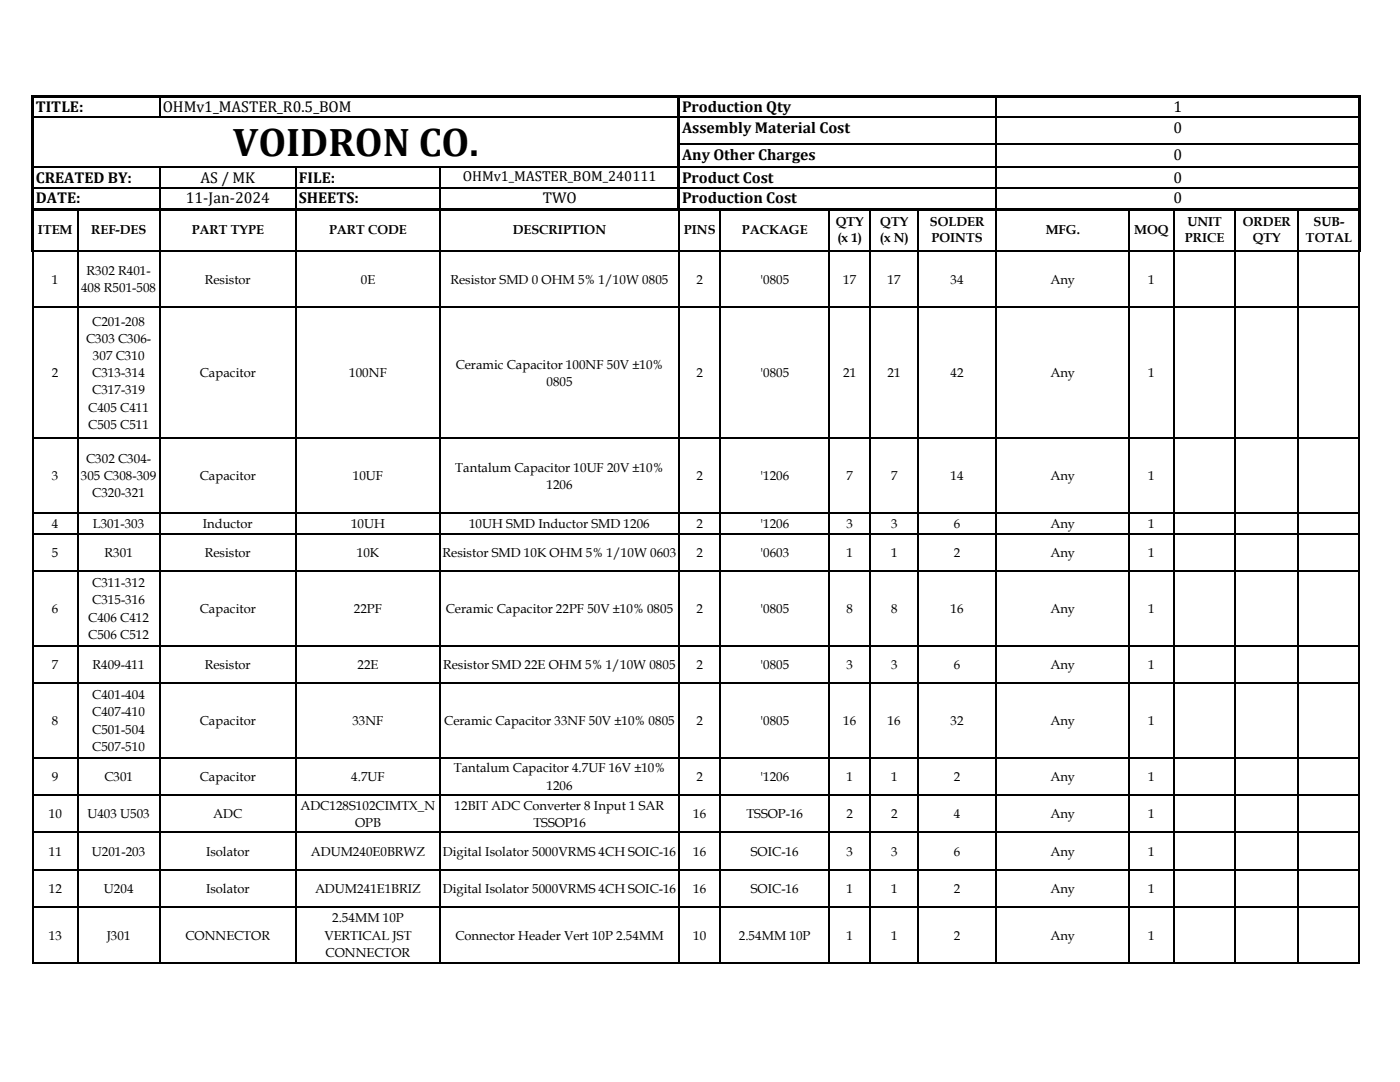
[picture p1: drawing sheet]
<svg xmlns="http://www.w3.org/2000/svg" width="279mm" height="216mm" viewBox="0 0 279 216" stroke-linecap="round" stroke-linejoin="round" font-family="sans-serif">
<defs><g id="words">
<text font-size="8" x="46.5" y="31.1">VOIDRON CO.</text>
<g font-size="3.1">
<text x="7.2" y="22.4">TITLE:</text>
<text x="32.5" y="22.4">OHMv1_MASTER_R0.5_BOM</text>
<text x="136.1" y="22.4">Production Qty</text>
<text x="234.2" y="22.4">1</text>
<text x="136.1" y="26.5">Assembly Material Cost</text>
<text x="234.2" y="26.5">0</text>
<text x="136.1" y="31.9">Any Other Charges</text>
<text x="234.2" y="31.9">0</text>
<text x="7.2" y="40.6">DATE:</text>
<text x="7.2" y="36.5">CREATED BY:</text>
<text x="37.1" y="40.6">11-Jan-2024</text>
<text x="40" y="36.5">AS / MK</text>
<text x="59.7" y="36.5">FILE:</text>
<text x="59.7" y="40.6">SHEETS:</text>
<text x="108.3" y="40.6">TWO</text>
<text x="136.1" y="36.5">Product Cost</text>
<text x="136.1" y="40.6">Production Cost</text>
<text x="234.2" y="40.6">0</text>
<text x="234.2" y="36.5">0</text>
</g>
<text font-size="2.9" x="92.3" y="36.2">OHMv1_MASTER_BOM_240111</text>
<g font-size="2.6">
<text x="7.6" y="46.7">ITEM</text>
<text x="18.2" y="46.7">REF-DES</text>
<text x="38.3" y="46.7">PART TYPE</text>
<text x="65.7" y="46.7">PART CODE</text>
<text x="102.3" y="46.7">DESCRIPTION</text>
<text x="136.5" y="46.7">PINS</text>
<text x="148.1" y="46.7">PACKAGE</text>
<text x="166.8" y="45">QTY</text>
<text x="175.7" y="45">QTY</text>
<text x="185.6" y="45">SOLDER</text>
<text x="208.7" y="46.7">MFG.</text>
<text x="226.3" y="46.7">MOQ</text>
<text x="237" y="45">UNIT</text>
<text x="248" y="45">ORDER</text>
<text x="262.2" y="45">SUB-</text>
<text x="167.1" y="48.4">(x 1)</text>
<text x="175.6" y="48.4">(x N)</text>
<text x="185.9" y="48.4">POINTS</text>
<text x="236.5" y="48.4">PRICE</text>
<text x="250" y="48.4">QTY</text>
<text x="260.6" y="48.4">TOTAL</text>
<text x="10.4" y="56.6">1</text>
<text x="16.2" y="58.3">408 R501-508</text>
<text x="17.3" y="54.9">R302 R401-</text>
<text x="40.9" y="56.6">Resistor</text>
<text x="72" y="56.6">0E</text>
<text x="89.9" y="56.6">Resistor SMD 0 OHM 5% 1/10W 0805</text>
<text x="139" y="56.6">2</text>
<text x="151.7" y="56.6">'0805</text>
<text x="168.3" y="56.6">17</text>
<text x="177.1" y="56.6">17</text>
<text x="189.7" y="56.6">34</text>
<text x="209.6" y="56.6">Any</text>
<text x="229.1" y="56.6">1</text>
<text x="18.4" y="65">C201-208</text>
<text x="17.2" y="68.4">C303 C306-</text>
<text x="18.5" y="71.9">307 C310</text>
<text x="10.4" y="75.3">2</text>
<text x="18.4" y="75.3">C313-314</text>
<text x="39.9" y="75.3">Capacitor</text>
<text x="69.7" y="75.3">100NF</text>
<text x="90.9" y="73.6">Ceramic Capacitor 100NF 50V ±10%</text>
<text x="109.1" y="77">0805</text>
<text x="139" y="75.3">2</text>
<text x="151.7" y="75.3">'0805</text>
<text x="168.3" y="75.3">21</text>
<text x="177.1" y="75.3">21</text>
<text x="189.7" y="75.3">42</text>
<text x="209.6" y="75.3">Any</text>
<text x="229.1" y="75.3">1</text>
<text x="17.6" y="82.1">C405 C411</text>
<text x="18.4" y="78.7">C317-319</text>
<text x="17.6" y="85.6">C505 C511</text>
<text x="10.4" y="95.8">3</text>
<text x="16.1" y="95.8">305 C308-309</text>
<text x="17.2" y="92.3">C302 C304-</text>
<text x="39.9" y="95.8">Capacitor</text>
<text x="70.4" y="95.8">10UF</text>
<text x="90.9" y="94.1">Tantalum Capacitor 10UF 20V ±10%</text>
<text x="139" y="95.8">2</text>
<text x="151.7" y="95.8">'1206</text>
<text x="168.9" y="95.8">7</text>
<text x="177.8" y="95.8">7</text>
<text x="189.7" y="95.8">14</text>
<text x="209.6" y="95.8">Any</text>
<text x="229.1" y="95.8">1</text>
<text x="18.4" y="99.2">C320-321</text>
<text x="109.1" y="97.5">1206</text>
<text x="10.4" y="105.3">4</text>
<text x="18.5" y="105.3">L301-303</text>
<text x="40.5" y="105.3">Inductor</text>
<text x="70.1" y="105.3">10UH</text>
<text x="93.6" y="105.3">10UH SMD Inductor SMD 1206</text>
<text x="139" y="105.3">2</text>
<text x="151.7" y="105.3">'1206</text>
<text x="168.9" y="105.3">3</text>
<text x="177.8" y="105.3">3</text>
<text x="190.4" y="105.3">6</text>
<text x="209.6" y="105.3">Any</text>
<text x="229.1" y="105.3">1</text>
<text x="10.4" y="111.1">5</text>
<text x="20.9" y="111.1">R301</text>
<text x="40.9" y="111.1">Resistor</text>
<text x="71.2" y="111.1">10K</text>
<text x="88.3" y="111.1">Resistor SMD 10K OHM 5% 1/10W 0603</text>
<text x="139" y="111.1">2</text>
<text x="151.7" y="111.1">'0603</text>
<text x="168.9" y="111.1">1</text>
<text x="177.8" y="111.1">1</text>
<text x="190.4" y="111.1">2</text>
<text x="209.6" y="111.1">Any</text>
<text x="229.1" y="111.1">1</text>
<text x="18.4" y="117.2">C311-312</text>
<text x="10.4" y="122.3">6</text>
<text x="17.6" y="124">C406 C412</text>
<text x="18.4" y="120.6">C315-316</text>
<text x="39.9" y="122.3">Capacitor</text>
<text x="70.6" y="122.3">22PF</text>
<text x="89" y="122.3">Ceramic Capacitor 22PF 50V ±10% 0805</text>
<text x="139" y="122.3">2</text>
<text x="151.7" y="122.3">'0805</text>
<text x="168.9" y="122.3">8</text>
<text x="177.8" y="122.3">8</text>
<text x="189.7" y="122.3">16</text>
<text x="209.6" y="122.3">Any</text>
<text x="229.1" y="122.3">1</text>
<text x="17.6" y="127.4">C506 C512</text>
<text x="10.4" y="133.5">7</text>
<text x="18.5" y="133.5">R409-411</text>
<text x="40.9" y="133.5">Resistor</text>
<text x="71.3" y="133.5">22E</text>
<text x="88.4" y="133.5">Resistor SMD 22E OHM 5% 1/10W 0805</text>
<text x="139" y="133.5">2</text>
<text x="151.7" y="133.5">'0805</text>
<text x="168.9" y="133.5">3</text>
<text x="177.8" y="133.5">3</text>
<text x="190.4" y="133.5">6</text>
<text x="209.6" y="133.5">Any</text>
<text x="229.1" y="133.5">1</text>
<text x="18.4" y="139.5">C401-404</text>
<text x="18.4" y="142.9">C407-410</text>
<text x="10.4" y="144.6">8</text>
<text x="18.4" y="146.4">C501-504</text>
<text x="18.4" y="149.8">C507-510</text>
<text x="39.9" y="144.6">Capacitor</text>
<text x="70.3" y="144.6">33NF</text>
<text x="88.7" y="144.6">Ceramic Capacitor 33NF 50V ±10% 0805</text>
<text x="139" y="144.6">2</text>
<text x="151.7" y="144.6">'0805</text>
<text x="168.3" y="144.6">16</text>
<text x="177.1" y="144.6">16</text>
<text x="189.7" y="144.6">32</text>
<text x="209.6" y="144.6">Any</text>
<text x="229.1" y="144.6">1</text>
<text x="10.4" y="155.8">9</text>
<text x="20.8" y="155.8">C301</text>
<text x="39.9" y="155.8">Capacitor</text>
<text x="70.1" y="155.8">4.7UF</text>
<text x="90.6" y="154.1">Tantalum Capacitor 4.7UF 16V ±10%</text>
<text x="139" y="155.8">2</text>
<text x="151.7" y="155.8">'1206</text>
<text x="168.9" y="155.8">1</text>
<text x="177.8" y="155.8">1</text>
<text x="190.4" y="155.8">2</text>
<text x="209.6" y="155.8">Any</text>
<text x="229.1" y="155.8">1</text>
<text x="60" y="161.6">ADC128S102CIMTX_N</text>
<text x="90.7" y="161.6">12BIT ADC Converter 8 Input 1 SAR</text>
<text x="109.1" y="157.5">1206</text>
<text x="9.7" y="163.3">10</text>
<text x="17.4" y="163.3">U403 U503</text>
<text x="42.6" y="163.3">ADC</text>
<text x="70.9" y="165">OPB</text>
<text x="106.4" y="165">TSSOP16</text>
<text x="138.4" y="163.3">16</text>
<text x="149" y="163.3">TSSOP-16</text>
<text x="168.9" y="163.3">2</text>
<text x="177.8" y="163.3">2</text>
<text x="190.4" y="163.3">4</text>
<text x="209.6" y="163.3">Any</text>
<text x="229.1" y="163.3">1</text>
<text x="9.7" y="170.7">11</text>
<text x="18.3" y="170.7">U201-203</text>
<text x="41.1" y="170.7">Isolator</text>
<text x="62" y="170.7">ADUM240E0BRWZ</text>
<text x="88.4" y="170.7">Digital Isolator 5000VRMS 4CH SOIC-16</text>
<text x="138.4" y="170.7">16</text>
<text x="149.8" y="170.7">SOIC-16</text>
<text x="168.9" y="170.7">3</text>
<text x="177.8" y="170.7">3</text>
<text x="190.4" y="170.7">6</text>
<text x="209.6" y="170.7">Any</text>
<text x="229.1" y="170.7">1</text>
<text x="9.7" y="178.2">12</text>
<text x="20.7" y="178.2">U204</text>
<text x="41.1" y="178.2">Isolator</text>
<text x="62.9" y="178.2">ADUM241E1BRIZ</text>
<text x="88.4" y="178.2">Digital Isolator 5000VRMS 4CH SOIC-16</text>
<text x="138.4" y="178.2">16</text>
<text x="149.8" y="178.2">SOIC-16</text>
<text x="168.9" y="178.2">1</text>
<text x="177.8" y="178.2">1</text>
<text x="190.4" y="178.2">2</text>
<text x="209.6" y="178.2">Any</text>
<text x="229.1" y="178.2">1</text>
<text x="66.3" y="184.1">2.54MM 10P</text>
<text x="9.7" y="187.5">13</text>
<text x="21.3" y="187.5">J301</text>
<text x="37" y="187.5">CONNECTOR</text>
<text x="64.7" y="187.5">VERTICAL JST</text>
<text x="65" y="190.9">CONNECTOR</text>
<text x="90.9" y="187.5">Connector Header Vert 10P 2.54MM</text>
<text x="138.4" y="187.5">10</text>
<text x="147.5" y="187.5">2.54MM 10P</text>
<text x="168.9" y="187.5">1</text>
<text x="177.8" y="187.5">1</text>
<text x="190.4" y="187.5">2</text>
<text x="209.6" y="187.5">Any</text>
<text x="229.1" y="187.5">1</text>
</g>
</g></defs>
<g fill="none" stroke="#000" stroke-width=".25">
<path d="M31.8 19.5v4M198.8 19.5v22.1M6.8 23.4h128.4M6.8 33.3h128.4M6.8 37.5h128.4M31.8 33.5v8.1M59 33.5v8.1M87.8 33.5v8.1M135.8 23.4h135.3M135.8 33.3h135.3M135.8 37.5h135.3M135.8 28.8h135.3"/>
<path d="M6.5 50.3v142M6.8 50.1h264.3M15.5 42.1v150.2M31.8 42.1v150.2M59 42.1v150.2M87.8 42.1v150.2M135.5 42.1v150.2M143.8 42.1v150.2M165.4 42.1v150.2M173.7 42.1v150.2M183.2 42.1v150.2M198.8 42.1v150.2"/>
<path d="M225.3 42.1v150.2M234.3 42.1v150.2M246.5 42.1v150.2M259.1 42.1v150.2M271.3 50.3v142M6.6 61.3h264.8M6.6 87.4h264.8M6.6 102.3h264.8M6.6 106.5h264.8M6.6 113.9h264.8M6.6 128.8h264.8M6.6 136.3h264.8"/>
<path d="M6.6 151.2h264.8M6.6 158.6h264.8M6.6 166.1h264.8M6.6 173.6h264.8M6.6 181h264.8M6.6 192.2h264.8"/>
</g>
<g fill="#000">
<path d="M6.8 19h264.8v.5h-264.8z" fill-rule="evenodd"/>
<path d="M6.3 19h.5v31.3h-.5z" fill-rule="evenodd"/>
<path d="M6.8 41.6h264.8v.5h-264.8z" fill-rule="evenodd"/>
<path d="M135.2 19.5h.6v22.6h-.6z" fill-rule="evenodd"/>
<path d="M271.1 19.5h.5v30.8h-.5z" fill-rule="evenodd"/>
</g>
<use href="#words"/>
</svg>
